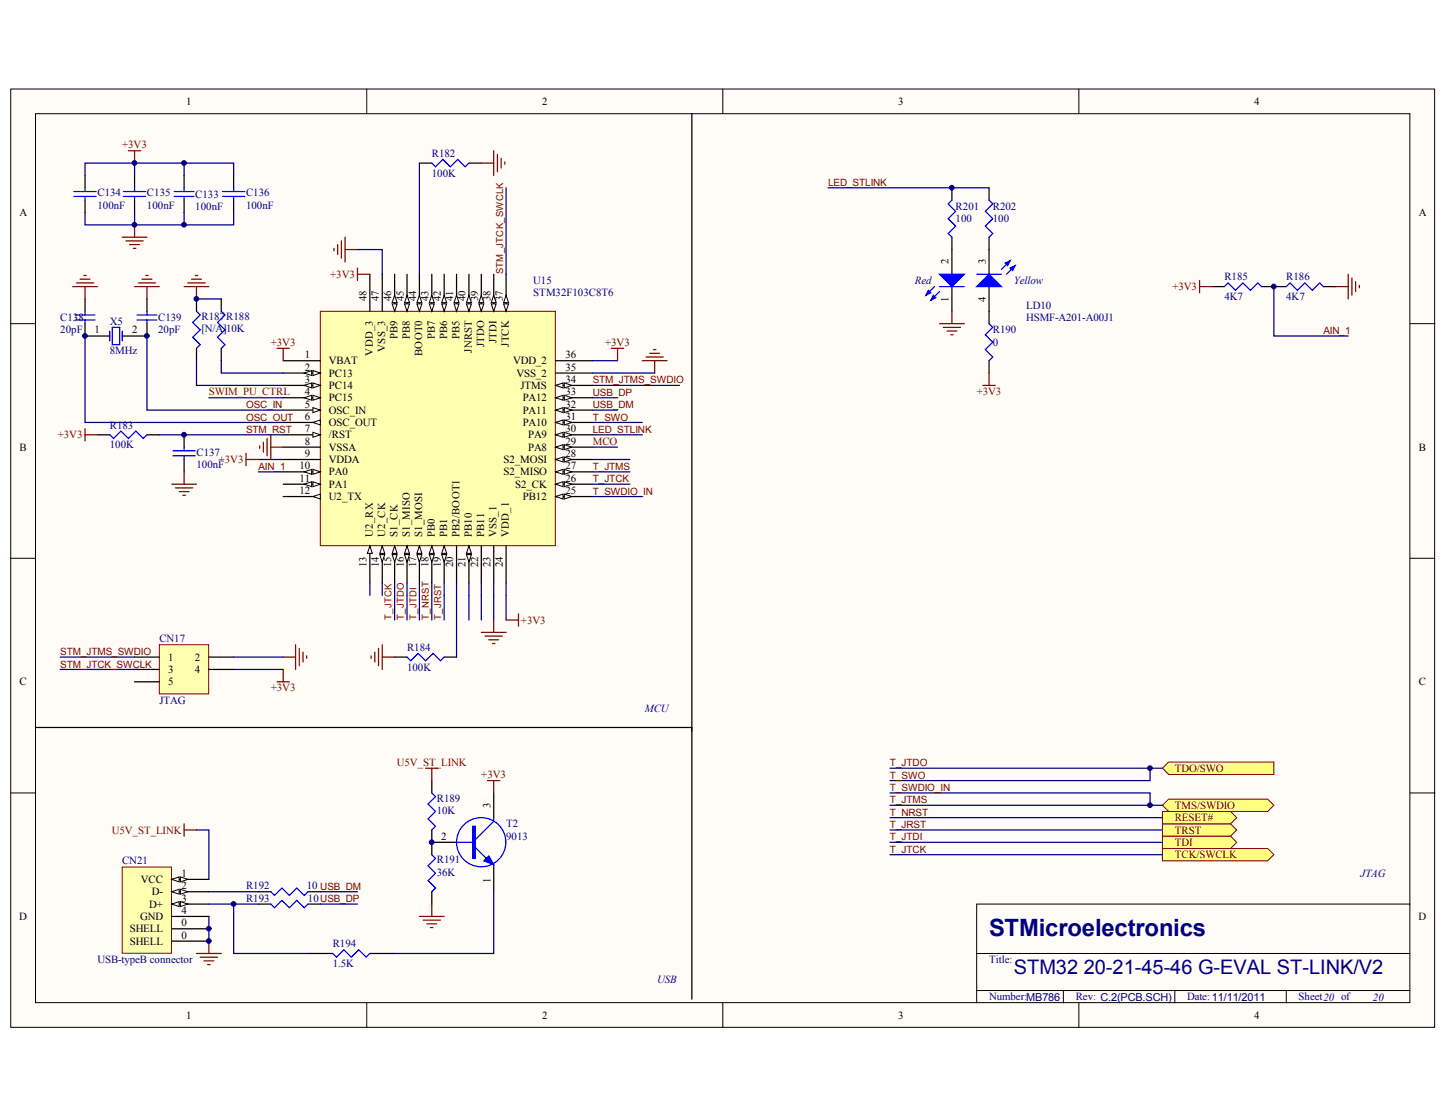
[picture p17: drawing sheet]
<svg xmlns="http://www.w3.org/2000/svg" width="279mm" height="216mm" viewBox="0 0 279 216" stroke-linecap="round" stroke-linejoin="round" font-family="sans-serif">
<defs><g id="words">
<text font-size="4.6" fill="#000080" x="190.6" y="180.3">STMicroelectronics</text>
<text font-size="3.9" fill="#000080" x="195.4" y="187.8">STM32 20-21-45-46 G-EVAL ST-LINK/V2</text>
<g font-size="2.1">
<text x="35.9" y="20.2">1</text>
<text x="104.5" y="20.2">2</text>
<text x="173.1" y="20.2">3</text>
<text x="241.7" y="20.2">4</text>
<text x="3.7" y="41.6">A</text>
<text x="273.4" y="41.6">A</text>
<text x="182.8" y="51" transform="rotate(-90 182.8 51)">2</text>
<text x="190" y="51" transform="rotate(-90 190 51)">3</text>
<text x="70.6" y="58.1" transform="rotate(-90 70.6 58.1)">48</text>
<text x="73" y="58.1" transform="rotate(-90 73 58.1)">47</text>
<text x="75.4" y="58.1" transform="rotate(-90 75.4 58.1)">46</text>
<text x="77.8" y="58.1" transform="rotate(-90 77.8 58.1)">45</text>
<text x="80.2" y="58.1" transform="rotate(-90 80.2 58.1)">44</text>
<text x="82.6" y="58.1" transform="rotate(-90 82.6 58.1)">43</text>
<text x="85" y="58.1" transform="rotate(-90 85 58.1)">42</text>
<text x="87.3" y="58.1" transform="rotate(-90 87.3 58.1)">41</text>
<text x="89.7" y="58.1" transform="rotate(-90 89.7 58.1)">40</text>
<text x="92.1" y="58.1" transform="rotate(-90 92.1 58.1)">39</text>
<text x="94.5" y="58.1" transform="rotate(-90 94.5 58.1)">38</text>
<text x="96.9" y="58.1" transform="rotate(-90 96.9 58.1)">37</text>
<text x="182.8" y="58.2" transform="rotate(-90 182.8 58.2)">1</text>
<text x="190" y="58.2" transform="rotate(-90 190 58.2)">4</text>
<text x="18.2" y="64.3">1</text>
<text x="25.5" y="64.3">2</text>
<text x="76.6" y="65.4" transform="rotate(-90 76.6 65.4)">PB9</text>
<text x="79" y="65.4" transform="rotate(-90 79 65.4)">PB8</text>
<text x="83.8" y="65.4" transform="rotate(-90 83.8 65.4)">PB7</text>
<text x="86.2" y="65.4" transform="rotate(-90 86.2 65.4)">PB6</text>
<text x="88.5" y="65.4" transform="rotate(-90 88.5 65.4)">PB5</text>
<text x="58.8" y="69">1</text>
<text x="58.8" y="71.4">2</text>
<text x="63.4" y="70.2">VBAT</text>
<text x="71.8" y="68.6" transform="rotate(-90 71.8 68.6)">VDD_3</text>
<text x="74.2" y="67.8" transform="rotate(-90 74.2 67.8)">VSS_3</text>
<text x="81.4" y="68.6" transform="rotate(-90 81.4 68.6)">BOOT0</text>
<text x="90.9" y="68" transform="rotate(-90 90.9 68)">JNRST</text>
<text x="93.3" y="67" transform="rotate(-90 93.3 67)">JTDO</text>
<text x="95.7" y="66.1" transform="rotate(-90 95.7 66.1)">JTDI</text>
<text x="98.1" y="66.8" transform="rotate(-90 98.1 66.8)">JTCK</text>
<text x="98.9" y="70.2">VDD_2</text>
<text x="109" y="71.4">35</text>
<text x="109" y="69">36</text>
<text x="58.8" y="73.8">3</text>
<text x="58.8" y="76.2">4</text>
<text x="63.4" y="72.6">PC13</text>
<text x="63.4" y="75">PC14</text>
<text x="63.4" y="77.4">PC15</text>
<text x="99.5" y="72.6">VSS_2</text>
<text x="100.3" y="75">JTMS</text>
<text x="100.7" y="77.4">PA12</text>
<text x="109" y="76.2">33</text>
<text x="109" y="73.8">34</text>
<text x="58.8" y="78.6">5</text>
<text x="58.8" y="80.9">6</text>
<text x="58.8" y="83.3">7</text>
<text x="63.4" y="79.8">OSC_IN</text>
<text x="63.4" y="82.1">OSC_OUT</text>
<text x="100.7" y="82.1">PA10</text>
<text x="100.7" y="79.8">PA11</text>
<text x="109" y="83.3">30</text>
<text x="109" y="80.9">31</text>
<text x="109" y="78.6">32</text>
<text x="3.8" y="86.9">B</text>
<text x="58.8" y="85.7">8</text>
<text x="58.8" y="88.1">9</text>
<text x="63.4" y="84.5">/RST</text>
<text x="63.4" y="86.9">VSSA</text>
<text x="63.4" y="89.3">VDDA</text>
<text x="97.1" y="89.3">S2_MOSI</text>
<text x="101.8" y="86.9">PA8</text>
<text x="101.8" y="84.5">PA9</text>
<text x="109" y="88.1">28</text>
<text x="109" y="85.7">29</text>
<text x="273.4" y="86.9">B</text>
<text x="57.7" y="90.5">10</text>
<text x="57.7" y="92.8">11</text>
<text x="57.7" y="95.2">12</text>
<text x="63.4" y="91.7">PA0</text>
<text x="63.4" y="94">PA1</text>
<text x="97.1" y="91.7">S2_MISO</text>
<text x="99.3" y="94">S2_CK</text>
<text x="109" y="95.2">25</text>
<text x="109" y="92.8">26</text>
<text x="109" y="90.5">27</text>
<text x="63.4" y="96.4">U2_TX</text>
<text x="100.8" y="96.4">PB12</text>
<text x="71.8" y="103.6" transform="rotate(-90 71.8 103.6)">U2_RX</text>
<text x="74.2" y="103.6" transform="rotate(-90 74.2 103.6)">U2_CK</text>
<text x="76.6" y="103.6" transform="rotate(-90 76.6 103.6)">S1_CK</text>
<text x="79" y="103.6" transform="rotate(-90 79 103.6)">S1_MISO</text>
<text x="81.4" y="103.6" transform="rotate(-90 81.4 103.6)">S1_MOSI</text>
<text x="83.8" y="103.6" transform="rotate(-90 83.8 103.6)">PB0</text>
<text x="86.2" y="103.6" transform="rotate(-90 86.2 103.6)">PB1</text>
<text x="88.5" y="103.6" transform="rotate(-90 88.5 103.6)">PB2/BOOT1</text>
<text x="90.9" y="103.6" transform="rotate(-90 90.9 103.6)">PB10</text>
<text x="93.3" y="103.6" transform="rotate(-90 93.3 103.6)">PB11</text>
<text x="95.7" y="103.6" transform="rotate(-90 95.7 103.6)">VSS_1</text>
<text x="98.1" y="103.6" transform="rotate(-90 98.1 103.6)">VDD_1</text>
<text x="70.6" y="109.3" transform="rotate(-90 70.6 109.3)">13</text>
<text x="73" y="109.3" transform="rotate(-90 73 109.3)">14</text>
<text x="75.4" y="109.3" transform="rotate(-90 75.4 109.3)">15</text>
<text x="77.8" y="109.3" transform="rotate(-90 77.8 109.3)">16</text>
<text x="80.2" y="109.3" transform="rotate(-90 80.2 109.3)">17</text>
<text x="82.6" y="109.3" transform="rotate(-90 82.6 109.3)">18</text>
<text x="85" y="109.3" transform="rotate(-90 85 109.3)">19</text>
<text x="87.3" y="109.3" transform="rotate(-90 87.3 109.3)">20</text>
<text x="89.7" y="109.3" transform="rotate(-90 89.7 109.3)">21</text>
<text x="92.1" y="109.3" transform="rotate(-90 92.1 109.3)">22</text>
<text x="94.5" y="109.3" transform="rotate(-90 94.5 109.3)">23</text>
<text x="96.9" y="109.3" transform="rotate(-90 96.9 109.3)">24</text>
<text x="32.4" y="127.4">1</text>
<text x="32.4" y="129.7">3</text>
<text x="37.5" y="127.4">2</text>
<text x="37.5" y="129.7">4</text>
<text x="3.8" y="132.1">C</text>
<text x="32.4" y="132.1">5</text>
<text x="273.4" y="132.1">C</text>
<text x="94.5" y="155.7" transform="rotate(-90 94.5 155.7)">3</text>
<text x="85" y="161.9">2</text>
<text x="27.2" y="170.2">VCC</text>
<text x="29.3" y="172.6">D-</text>
<text x="35" y="169">1</text>
<text x="35" y="171.4">2</text>
<text x="35" y="173.8">3</text>
<text x="94.5" y="170.1" transform="rotate(-90 94.5 170.1)">1</text>
<text x="3.7" y="177.3">D</text>
<text x="25" y="179.7">SHELL</text>
<text x="27" y="177.4">GND</text>
<text x="28.8" y="175">D+</text>
<text x="35" y="176.2">4</text>
<text x="35" y="178.5">0</text>
<text x="273.4" y="177.3">D</text>
<text x="25" y="182.1">SHELL</text>
<text x="35" y="180.9">0</text>
<text x="35.9" y="196.4">1</text>
<text x="104.5" y="196.4">2</text>
<text x="173.1" y="196.4">3</text>
<text x="241.7" y="196.4">4</text>
</g>
<g font-size="2.1" fill="#800000">
<text x="23.5" y="28.6">+3V3</text>
<text x="63.6" y="53.6">+3V3</text>
<text x="225.9" y="55.9">+3V3</text>
<text x="52.2" y="66.7">+3V3</text>
<text x="116.6" y="66.7">+3V3</text>
<text x="40.3" y="76.2">SWIM_PU_CTRL</text>
<text x="188.2" y="76.2">+3V3</text>
<text x="11.1" y="84.5">+3V3</text>
<text x="42.2" y="89.3">+3V3</text>
<text x="114.2" y="85.7">MCO</text>
<text x="100.4" y="120.2">+3V3</text>
<text x="52.2" y="133.3">+3V3</text>
<text x="76.5" y="147.6">U5V_ST_LINK</text>
<text x="92.8" y="150">+3V3</text>
<text x="226.4" y="148.8">TDO/SWO</text>
<text x="226.4" y="155.9">TMS/SWDIO</text>
<text x="21.6" y="160.7">U5V_ST_LINK</text>
<text x="226.4" y="160.7">TRST</text>
<text x="226.4" y="158.3">RESET#</text>
<text x="226.4" y="163.1">TDI</text>
<text x="226.4" y="165.5">TCK/SWCLK</text>
</g>
<g font-size="2.1" fill="#000080">
<text x="83.2" y="30.2">R182</text>
<text x="83.2" y="34">100K</text>
<text x="18.8" y="37.9">C134</text>
<text x="18.8" y="40.2">100nF</text>
<text x="28.3" y="37.9">C135</text>
<text x="28.3" y="40.2">100nF</text>
<text x="37.6" y="38.1">C133</text>
<text x="37.6" y="40.5">100nF</text>
<text x="47.4" y="37.9">C136</text>
<text x="47.4" y="40.2">100nF</text>
<text x="184.2" y="40.5">R201</text>
<text x="191.3" y="40.5">R202</text>
<text x="184.2" y="42.9">100</text>
<text x="191.3" y="42.9">100</text>
<text x="102.8" y="54.8">U15</text>
<text x="102.8" y="57.1">STM32F103C8T6</text>
<text x="176.3" y="54.8">Red</text>
<text x="195.4" y="54.8">Yellow</text>
<text x="197.8" y="59.5">LD10</text>
<text x="235.9" y="54">R185</text>
<text x="235.9" y="57.9">4K7</text>
<text x="247.9" y="54">R186</text>
<text x="247.9" y="57.9">4K7</text>
<text x="11.6" y="64.3">20pF</text>
<text x="11.6" y="61.9">C138</text>
<text x="21.2" y="62.6">X5</text>
<text x="30.5" y="64.3">20pF</text>
<text x="30.5" y="61.9">C139</text>
<text x="38.8" y="61.7">R187R188</text>
<text x="38.8" y="64">[N/A]10K</text>
<text x="191.3" y="64.3">R190</text>
<text x="197.8" y="61.9">HSMF-A201-A00J1</text>
<text x="21.2" y="68.3">8MHz</text>
<text x="191.3" y="66.7">0</text>
<text x="21.2" y="82.6">R183</text>
<text x="21.2" y="86.4">100K</text>
<text x="37.9" y="87.8">C137</text>
<text x="37.9" y="90.2">100nF</text>
<text x="30.7" y="123.8">CN17</text>
<text x="78.4" y="125.5">R184</text>
<text x="78.4" y="129.3">100K</text>
<text x="30.7" y="135.7">JTAG</text>
<text x="124.3" y="137.2">MCU</text>
<text x="84.2" y="154.5">R189</text>
<text x="84.2" y="156.9">10K</text>
<text x="97.5" y="159.5">T2</text>
<text x="97.5" y="161.9">9013</text>
<text x="23.5" y="166.6">CN21</text>
<text x="84.2" y="166.4">R191</text>
<text x="47.4" y="171.4">R192</text>
<text x="47.4" y="173.8">R193</text>
<text x="59.1" y="171.4">10 USB_DM</text>
<text x="59.3" y="173.8">10USB_DP</text>
<text x="84.2" y="168.8">36K</text>
<text x="262.2" y="169.1">JTAG</text>
<text x="18.8" y="185.7">USB-typeB connector</text>
<text x="64.1" y="182.6">R194</text>
<text x="190.6" y="185.7">Title:</text>
<text x="64.1" y="186.4">1.5K</text>
<text x="126.6" y="189.5">USB</text>
<text x="190.6" y="192.8">Number:MB786</text>
<text x="207.3" y="192.8">Rev: C.2(PCB.SCH)</text>
<text x="228.8" y="192.8">Date: 11/11/2011</text>
<text x="250.3" y="192.8">Sheet20 of</text>
<text x="264.6" y="192.9">20</text>
</g>
<g font-size="1.9" fill="#800000">
<text x="159.6" y="35.8">LED_STLINK</text>
<text x="255" y="64.4">AIN_1</text>
<text x="114.2" y="76.3">USB_DP</text>
<text x="114.2" y="73.9">STM_JTMS_SWDIO</text>
<text x="47.4" y="83.4">STM_RST</text>
<text x="47.4" y="78.7">OSC_IN</text>
<text x="47.4" y="81.1">OSC_OUT</text>
<text x="114.2" y="78.7">USB_DM</text>
<text x="114.2" y="83.4">LED_STLINK</text>
<text x="114.2" y="81.1">T_SWO</text>
<text x="49.8" y="90.6">AIN_1</text>
<text x="114.2" y="93">T_JTCK</text>
<text x="114.2" y="90.6">T_JTMS</text>
<text x="114.2" y="95.3">T_SWDIO_IN</text>
<text x="11.6" y="126.3">STM_JTMS_SWDIO</text>
<text x="11.6" y="128.7">STM_JTCK_SWCLK</text>
<text x="171.5" y="147.7">T_JTDO</text>
<text x="171.5" y="154.9">T_JTMS</text>
<text x="171.5" y="150.1">T_SWO</text>
<text x="171.5" y="152.5">T_SWDIO_IN</text>
<text x="171.5" y="157.2">T_NRST</text>
<text x="171.5" y="159.6">T_JRST</text>
<text x="171.5" y="164.4">T_JTCK</text>
<text x="171.5" y="162">T_JTDI</text>
</g>
<g font-size="1.8" fill="#800000">
<text x="96.9" y="52.9" transform="rotate(-90 96.9 52.9)">STM_JTCK_SWCLK</text>
<text x="75.5" y="119.5" transform="rotate(-90 75.5 119.5)">T_JTCK</text>
<text x="77.9" y="119.5" transform="rotate(-90 77.9 119.5)">T_JTDO</text>
<text x="80.2" y="119.5" transform="rotate(-90 80.2 119.5)">T_JTDI</text>
<text x="82.6" y="119.5" transform="rotate(-90 82.6 119.5)">T_NRST</text>
<text x="85" y="119.5" transform="rotate(-90 85 119.5)">T_JRST</text>
</g>
</g></defs>
<g fill="#fffcf8" stroke="#000" stroke-width=".19">
<path d="M2.1 17.2h274.4v180.8h-274.4z"/>
<path d="M6.8 21.9h264.9v171.4h-264.9z"/>
</g>
<g fill="none" stroke="#000" stroke-width=".19">
<path d="M70.7 17.2v4.7M139.3 17.2v4.7M207.9 17.2v4.7M2.1 62.4h4.7M271.7 62.4h4.8M2.1 107.6h4.7M271.7 107.6h4.8M2.1 152.9h4.7M271.7 152.9h4.8M271.7 174.3h-83.5v19M70.7 193.3v4.8M139.3 193.3v4.8"/>
<path d="M188.2 183.8h83.5M188.2 190.9h83.5M204.9 190.9v2.4M207.9 193.3v4.8M226.4 190.9v2.4M247.9 190.9v2.4"/>
</g>
<path d="M61.7 60h45.3v45.2h-45.3z" fill="#ffffb0" stroke="#800000" stroke-width=".19"/>
<path d="M54.6 69.5h7.1M54.6 71.9h7.1" fill="none" stroke="#000" stroke-width=".24"/>
<g fill="#fffcf8" stroke="#000" stroke-width=".19">
<path d="M60.3 71.4l1.4 .5-1.4 .5z"/>
<path d="M58.6 71.9l1.5-.5v1z"/>
</g>
<path d="M54.6 74.3h7.1" fill="none" stroke="#000" stroke-width=".24"/>
<g fill="#fffcf8" stroke="#000" stroke-width=".19">
<path d="M60.3 73.8l1.4 .5-1.4 .5z"/>
<path d="M58.6 74.3l1.5-.5v1z"/>
</g>
<path d="M54.6 76.7h7.1" fill="none" stroke="#000" stroke-width=".24"/>
<g fill="#fffcf8" stroke="#000" stroke-width=".19">
<path d="M60.3 76.2l1.4 .5-1.4 .4z"/>
<path d="M58.6 76.7l1.5-.5v.9z"/>
</g>
<path d="M54.6 79.1h7.1" fill="none" stroke="#000" stroke-width=".24"/>
<path d="M60.3 78.6l1.4 .5-1.4 .4z" fill="#fffcf8" stroke="#000" stroke-width=".19"/>
<path d="M54.6 81.4h7.1" fill="none" stroke="#000" stroke-width=".24"/>
<path d="M60.3 81.4l1.4-.4v.9z" fill="#fffcf8" stroke="#000" stroke-width=".19"/>
<path d="M54.6 83.8h7.1" fill="none" stroke="#000" stroke-width=".24"/>
<path d="M60.3 83.3l1.4 .5-1.4 .5z" fill="#fffcf8" stroke="#000" stroke-width=".19"/>
<path d="M54.6 86.2h7.1M54.6 88.6h7.1M54.6 91h7.1" fill="none" stroke="#000" stroke-width=".24"/>
<g fill="#fffcf8" stroke="#000" stroke-width=".19">
<path d="M60.3 90.5l1.4 .5-1.4 .4z"/>
<path d="M58.6 91l1.5-.5v.9z"/>
</g>
<path d="M54.6 93.3h7.1" fill="none" stroke="#000" stroke-width=".24"/>
<g fill="#fffcf8" stroke="#000" stroke-width=".19">
<path d="M60.3 92.9l1.4 .4-1.4 .5z"/>
<path d="M58.6 93.3l1.5-.4v.9z"/>
</g>
<path d="M54.6 95.7h7.1" fill="none" stroke="#000" stroke-width=".24"/>
<path d="M60.3 95.7l1.4-.5v1z" fill="#fffcf8" stroke="#000" stroke-width=".19"/>
<path d="M71.3 105.2v7.2" fill="none" stroke="#000" stroke-width=".24"/>
<path d="M71.3 105.2l.5 1.5h-1z" fill="#fffcf8" stroke="#000" stroke-width=".19"/>
<path d="M73.7 105.2v7.2" fill="none" stroke="#000" stroke-width=".24"/>
<g fill="#fffcf8" stroke="#000" stroke-width=".19">
<path d="M73.7 105.2l.4 1.5h-.9z"/>
<path d="M73.2 106.9h.9l-.4 1.4z"/>
</g>
<path d="M76.1 105.2v7.2" fill="none" stroke="#000" stroke-width=".24"/>
<g fill="#fffcf8" stroke="#000" stroke-width=".19">
<path d="M76.1 105.2l.4 1.5h-.9z"/>
<path d="M75.6 106.9h.9l-.4 1.4z"/>
</g>
<path d="M78.4 105.2v7.2" fill="none" stroke="#000" stroke-width=".24"/>
<g fill="#fffcf8" stroke="#000" stroke-width=".19">
<path d="M78.4 105.2l.5 1.5h-.9z"/>
<path d="M78 106.9h.9l-.5 1.4z"/>
</g>
<path d="M80.8 105.2v7.2" fill="none" stroke="#000" stroke-width=".24"/>
<g fill="#fffcf8" stroke="#000" stroke-width=".19">
<path d="M80.8 105.2l.5 1.5h-1z"/>
<path d="M80.3 106.9h1l-.5 1.4z"/>
</g>
<path d="M83.2 105.2v7.2" fill="none" stroke="#000" stroke-width=".24"/>
<g fill="#fffcf8" stroke="#000" stroke-width=".19">
<path d="M83.2 105.2l.5 1.5h-1z"/>
<path d="M82.7 106.9h1l-.5 1.4z"/>
</g>
<path d="M85.6 105.2v7.2" fill="none" stroke="#000" stroke-width=".24"/>
<g fill="#fffcf8" stroke="#000" stroke-width=".19">
<path d="M85.6 105.2l.5 1.5h-1z"/>
<path d="M85.1 106.9h1l-.5 1.4z"/>
</g>
<path d="M88 105.2v7.2M90.4 105.2v7.2" fill="none" stroke="#000" stroke-width=".24"/>
<g fill="#fffcf8" stroke="#000" stroke-width=".19">
<path d="M90.4 105.2l.4 1.5h-.9z"/>
<path d="M89.9 106.9h.9l-.4 1.4z"/>
</g>
<path d="M107.1 95.7h7.1M95.1 105.2v7.2M97.5 105.2v7.2" fill="none" stroke="#000" stroke-width=".24"/>
<g fill="#fffcf8" stroke="#000" stroke-width=".19">
<path d="M107.1 95.7l1.4-.5v1z"/>
<path d="M108.7 95.2l1.5 .5-1.5 .5z"/>
</g>
<path d="M107.1 93.3h7.1M92.8 105.2v7.2" fill="none" stroke="#000" stroke-width=".24"/>
<g fill="#fffcf8" stroke="#000" stroke-width=".19">
<path d="M107.1 93.3l1.4-.4v.9z"/>
<path d="M108.7 92.9l1.5 .4-1.5 .5z"/>
</g>
<path d="M107.1 91h7.1" fill="none" stroke="#000" stroke-width=".24"/>
<g fill="#fffcf8" stroke="#000" stroke-width=".19">
<path d="M107.1 91l1.4-.5v.9z"/>
<path d="M108.7 90.5l1.5 .5-1.5 .4z"/>
</g>
<path d="M107.1 88.6h7.1" fill="none" stroke="#000" stroke-width=".24"/>
<g fill="#fffcf8" stroke="#000" stroke-width=".19">
<path d="M107.1 88.6l1.4-.5v1z"/>
<path d="M108.7 88.1l1.5 .5-1.5 .5z"/>
</g>
<path d="M107.1 86.2h7.1" fill="none" stroke="#000" stroke-width=".24"/>
<g fill="#fffcf8" stroke="#000" stroke-width=".19">
<path d="M107.1 86.2l1.4-.5v1z"/>
<path d="M108.7 85.7l1.5 .5-1.5 .5z"/>
</g>
<path d="M107.1 83.8h7.1" fill="none" stroke="#000" stroke-width=".24"/>
<g fill="#fffcf8" stroke="#000" stroke-width=".19">
<path d="M107.1 83.8l1.4-.5v1z"/>
<path d="M108.7 83.3l1.5 .5-1.5 .5z"/>
</g>
<path d="M107.1 81.4h7.1" fill="none" stroke="#000" stroke-width=".24"/>
<g fill="#fffcf8" stroke="#000" stroke-width=".19">
<path d="M107.1 81.4l1.4-.4v.9z"/>
<path d="M108.7 81l1.5 .4-1.5 .5z"/>
</g>
<path d="M107.1 79.1h7.1" fill="none" stroke="#000" stroke-width=".24"/>
<g fill="#fffcf8" stroke="#000" stroke-width=".19">
<path d="M107.1 79.1l1.4-.5v.9z"/>
<path d="M108.7 78.6l1.5 .5-1.5 .4z"/>
</g>
<path d="M107.1 76.7h7.1" fill="none" stroke="#000" stroke-width=".24"/>
<g fill="#fffcf8" stroke="#000" stroke-width=".19">
<path d="M107.1 76.7l1.4-.5v.9z"/>
<path d="M108.7 76.2l1.5 .5-1.5 .4z"/>
</g>
<path d="M107.1 74.3h7.1" fill="none" stroke="#000" stroke-width=".24"/>
<g fill="#fffcf8" stroke="#000" stroke-width=".19">
<path d="M107.1 74.3l1.4-.5v1z"/>
<path d="M108.7 73.8l1.5 .5-1.5 .5z"/>
</g>
<path d="M97.5 52.9v7.1M107.1 71.9h7.1M107.1 69.5h7.1" fill="none" stroke="#000" stroke-width=".24"/>
<g fill="#fffcf8" stroke="#000" stroke-width=".19">
<path d="M97.1 58.6h.9l-.5 1.4z"/>
<path d="M97.5 56.9l.5 1.4h-.9z"/>
</g>
<path d="M95.1 52.9v7.1" fill="none" stroke="#000" stroke-width=".24"/>
<g fill="#fffcf8" stroke="#000" stroke-width=".19">
<path d="M94.7 58.6h.9l-.5 1.4z"/>
<path d="M95.1 56.9l.5 1.4h-.9z"/>
</g>
<path d="M92.8 52.9v7.1" fill="none" stroke="#000" stroke-width=".24"/>
<g fill="#fffcf8" stroke="#000" stroke-width=".19">
<path d="M92.3 58.6h.9l-.4 1.4z"/>
<path d="M92.8 56.9l.4 1.4h-.9z"/>
</g>
<path d="M90.4 52.9v7.1" fill="none" stroke="#000" stroke-width=".24"/>
<g fill="#fffcf8" stroke="#000" stroke-width=".19">
<path d="M89.9 58.6h.9l-.4 1.4z"/>
<path d="M90.4 56.9l.4 1.4h-.9z"/>
</g>
<path d="M88 52.9v7.1" fill="none" stroke="#000" stroke-width=".24"/>
<g fill="#fffcf8" stroke="#000" stroke-width=".19">
<path d="M87.5 58.6h1l-.5 1.4z"/>
<path d="M88 56.9l.5 1.4h-1z"/>
</g>
<path d="M85.6 52.9v7.1" fill="none" stroke="#000" stroke-width=".24"/>
<g fill="#fffcf8" stroke="#000" stroke-width=".19">
<path d="M85.1 58.6h1l-.5 1.4z"/>
<path d="M85.6 56.9l.5 1.4h-1z"/>
</g>
<path d="M83.2 52.9v7.1" fill="none" stroke="#000" stroke-width=".24"/>
<g fill="#fffcf8" stroke="#000" stroke-width=".19">
<path d="M82.7 58.6h1l-.5 1.4z"/>
<path d="M83.2 56.9l.5 1.4h-1z"/>
</g>
<path d="M80.8 52.9v7.1" fill="none" stroke="#000" stroke-width=".24"/>
<g fill="#fffcf8" stroke="#000" stroke-width=".19">
<path d="M80.3 58.6h1l-.5 1.4z"/>
<path d="M80.8 56.9l.5 1.4h-1z"/>
</g>
<path d="M78.4 52.9v7.1" fill="none" stroke="#000" stroke-width=".24"/>
<g fill="#fffcf8" stroke="#000" stroke-width=".19">
<path d="M78 58.6h.9l-.5 1.4z"/>
<path d="M78.4 56.9l.5 1.4h-.9z"/>
</g>
<path d="M76.1 52.9v7.1" fill="none" stroke="#000" stroke-width=".24"/>
<g fill="#fffcf8" stroke="#000" stroke-width=".19">
<path d="M75.6 58.6h.9l-.4 1.4z"/>
<path d="M76.1 56.9l.4 1.4h-.9z"/>
</g>
<g fill="none" stroke="#000" stroke-width=".24">
<path d="M183.4 36.2v2.4M16.4 57.6v2.4M28.3 57.6v2.4M71.3 52.9v7.1M73.7 52.9v7.1M183.4 45.7v2.4M233.6 55.2h2.3M243.1 55.2h4.8M255 55.2h2.4M16.4 62.4v2.4h4.8M28.3 62.4v2.4h-4.8M18.8 83.8h2.4"/>
<path d="M28.3 83.8h2.4M35.5 83.8v2.4M35.5 88.6v2.4"/>
</g>
<g fill="none" stroke="#800000" stroke-width=".24">
<path d="M14 55.2h4.8M14.7 54.5h3.4M15.4 53.8h1.9M16.1 53.1h.5M16.4 55.2v2.4M25.9 55.2h4.8M26.6 54.5h3.4M27.4 53.8h1.9M28.1 53.1h.5M28.3 55.2v2.4M64.4 47.9v.4M65.1 47.2v1.9"/>
<path d="M65.8 46.4v3.4M66.5 45.7v4.8M66.5 48.1h2.4M68.9 51.7v2.4M68.9 52.9h2.4M231.2 55.2h2.4M231.2 54.1v2.3M257.4 55.2h2.4M259.8 52.9v4.7M260.5 53.6v3.3M261.2 54.3v1.9M262 55v.5"/>
<path d="M53.4 67.2h2.4M54.6 67.2v2.3M117.8 67.2h2.4M119 67.2v2.3M123.8 69.5h4.8M124.5 68.8h3.3M125.2 68.1h1.9M125.9 67.4h.5M126.2 69.5v2.4M181.1 62.4h4.7M181.8 63.1h3.3M182.5 63.8h1.9"/>
<path d="M183.2 64.5h.5M183.4 60v2.4M16.4 82.6v2.4M16.4 83.8h2.4M33.1 93.3h4.8M33.8 94.1h3.4M34.5 94.8h1.9M35.2 95.5h.5M35.5 91v2.3M47.4 87.4v2.4M47.4 88.6h2.4M50 86v.4"/>
<path d="M50.8 85.2v1.9M51.5 84.5v3.4M52.2 83.8v4.8M52.2 86.2h2.4M95.1 119.5v2.4M97.5 119.5h2.4M99.9 118.3v2.4M71.5 126.4v.5M72.2 125.7v1.9M72.9 125v3.3M73.7 124.3v4.7M73.7 126.7h2.4"/>
<path d="M92.8 121.9h4.7M93.5 122.6h3.3M94.2 123.3h1.9M94.9 124h.5"/>
</g>
<g fill="none" stroke="#00f" stroke-width=".24">
<path d="M183.4 38.6l-.7 .7 1.5 1.4-1.5 1.5 1.5 1.4-1.5 1.4 .7 .7M235.9 55.2l.8-.7 1.4 1.5 1.4-1.5 1.5 1.5 1.4-1.5 .7 .7M247.9 55.2l.7-.7 1.4 1.5 1.5-1.5 1.4 1.5 1.4-1.5 .7 .7M14.5 61.7h3.8M14.5 60.7h3.8M16.4 60v.7M16.4 61.7v.7M21.2 63.8v1.9M21.6 63.1h1.5v3.3h-1.5zM23.5 63.8v1.9M26.4 61.7h3.8M26.4 60.7h3.8"/>
<path d="M28.3 60v.7M28.3 61.7v.7M21.2 83.8l.7 .7 1.4-1.4 1.4 1.4 1.5-1.4 1.4 1.4 .7-.7M33.3 86.9h4.3M33.3 87.9h4.3M35.5 86.2v.7M35.5 87.9v.7"/>
</g>
<g fill="none" stroke="#000080" stroke-width=".24">
<path d="M97.5 36.2v16.7M68.9 48.1h4.8v4.8M245.5 55.2v9.6h14.3M16.4 64.8v16.6h38.2M28.3 64.8v14.3h26.3M114.2 79.1h4.8M114.2 76.7h4.8M114.2 74.3h16.7M114.2 69.5h4.8M114.2 71.9h12M30.7 83.8h23.9M49.8 91h4.8"/>
<path d="M49.8 88.6h4.8M114.2 93.3h7.2M114.2 91h7.2M114.2 88.6h7.2M114.2 86.2h4.8M71.3 112.4v2.4M73.7 112.4v2.4M76.1 112.4v7.1M78.4 112.4v7.1M80.8 112.4v7.1M83.2 112.4v7.1M85.6 112.4v7.1"/>
<path d="M88 112.4v2.4M90.4 112.4v7.1M92.8 112.4v7.1M95.1 112.4v7.1M97.5 112.4v7.1"/>
</g>
<path d="M23.5 167.1h9.5v16.7h-9.5z" fill="#ffffb0" stroke="#800000" stroke-width=".19"/>
<path d="M33.1 169.5h7.2" fill="none" stroke="#000" stroke-width=".24"/>
<g fill="#fffcf8" stroke="#000" stroke-width=".19">
<path d="M33.1 169.5l1.4-.5v1z"/>
<path d="M34.8 169l1.4 .5-1.4 .5z"/>
</g>
<path d="M33.1 171.9h7.2" fill="none" stroke="#000" stroke-width=".24"/>
<g fill="#fffcf8" stroke="#000" stroke-width=".19">
<path d="M33.1 171.9l1.4-.5v1z"/>
<path d="M34.8 171.4l1.4 .5-1.4 .5z"/>
</g>
<path d="M33.1 174.3h7.2" fill="none" stroke="#000" stroke-width=".24"/>
<g fill="#fffcf8" stroke="#000" stroke-width=".19">
<path d="M33.1 174.3l1.4-.5v1z"/>
<path d="M34.8 173.8l1.4 .5-1.4 .5z"/>
</g>
<g fill="none" stroke="#000" stroke-width=".24">
<path d="M16.4 33.8v2.4M16.4 38.6v2.4M25.9 33.8v2.4M25.9 38.6v2.4M35.5 33.8v2.4M35.5 38.6v2.4M45 33.8v2.4M45 38.6v2.4M133.3 21.9v170.7M6.8 140.2h126.5M33.1 176.7h7.2M33.1 179h7.2"/>
<path d="M49.8 171.9h2.4M49.8 174.3h2.4M59.3 171.9h2.4M59.3 174.3h2.4M33.1 181.4h7.2"/>
</g>
<g fill="none" stroke="#000080" stroke-width=".24">
<path d="M16.4 33.8v-2.4h19.1v2.4M25.9 31.4v2.4M35.5 31.4h9.5v2.4M16.4 41v2.3h28.6v-2.3M25.9 41v2.3M35.5 41v2.3M11.6 129h14.3M11.6 126.7h14.3M45 129h9.6M45 126.7h9.6M37.9 160h2.4v9.5M40.3 171.9h9.5"/>
<path d="M40.3 174.3h9.5M40.3 176.7v4.7M61.7 171.9h7.2M61.7 174.3h7.2"/>
</g>
<g fill="none" stroke="#800000" stroke-width=".24">
<path d="M24.7 29.1h2.4M25.9 29.1v2.3M23.5 45.7h4.8M24.3 46.4h3.3M25 47.2h1.9M25.7 47.9h.5M25.9 43.3v2.4M53.4 131.4h2.4M54.6 129v2.4M35.5 158.8v2.4M35.5 160h2.4M37.9 183.8h4.7"/>
<path d="M38.6 184.5h3.3M39.3 185.2h1.9M40 185.9h.5M40.3 181.4v2.4"/>
</g>
<g fill="none" stroke="#00f" stroke-width=".24">
<path d="M14.2 36.9h4.3M14.2 37.9h4.3M16.4 36.2v.7M16.4 37.9v.7M23.8 36.9h4.3M23.8 37.9h4.3M25.9 36.2v.7M25.9 37.9v.7M33.6 36.9h3.8M33.6 37.9h3.8M35.5 36.2v.7M35.5 37.9v.7"/>
<path d="M42.9 36.9h4.3M42.9 37.9h4.3M45 36.2v.7M45 37.9v.7M52.2 171.9l.7 .7 1.4-1.4 1.5 1.4 1.4-1.4 1.4 1.4 .7-.7M52.2 174.3l.7 .7 1.4-1.4 1.5 1.4 1.4-1.4 1.4 1.4 .7-.7"/>
</g>
<g fill="#ffff80" stroke="#800000" stroke-width=".19">
<path d="M224 161.2h13.1l1.2 1.2-1.2 1.2h-13.1z" fill-rule="evenodd"/>
<path d="M224 158.8h13.1l1.2 1.2-1.2 1.2h-13.1z" fill-rule="evenodd"/>
<path d="M224 155.2l1.2-1.2h19.1l1.2 1.2-1.2 1.2h-19.1z" fill-rule="evenodd"/>
<path d="M224 163.6h20.3l1.2 1.2-1.2 1.1h-20.3z" fill-rule="evenodd"/>
<path d="M224 148.1l1.2-1.2h20.3v2.4h-20.3z" fill-rule="evenodd"/>
<path d="M224 156.4h13.1l1.2 1.2-1.2 1.2h-13.1z" fill-rule="evenodd"/>
</g>
<path d="M80.8 31.4v21.5M40.3 76.7h14.3M114.2 95.7h9.6M114.2 81.4h9.6M171.5 152.9h50.1v2.3M171.5 157.6h52.5M171.5 160h52.5M171.5 155.2h52.5M171.5 148.1h52.5M221.6 148.1v2.4h-50.1M171.5 162.4h52.5M171.5 164.8h52.5" fill="none" stroke="#000080" stroke-width=".24"/>
<path d="M80.8 31.4h2.4M90.4 31.4h2.4" fill="none" stroke="#000" stroke-width=".24"/>
<path d="M83.2 31.4l.7 .8 1.5-1.5 1.4 1.5 1.4-1.5 1.5 1.5 .7-.8" fill="none" stroke="#00f" stroke-width=".24"/>
<path d="M92.8 31.4h2.3M95.1 29.1v4.7M95.9 29.8v3.3M96.6 30.5v1.9M97.3 31.2v.5M54.6 126.7h2.4M57 124.3v4.7M57.7 125v3.3M58.4 125.7v1.9M59.1 126.4v.5" fill="none" stroke="#800000" stroke-width=".24"/>
<path d="M30.7 124.3h9.5v9.5h-9.5z" fill="#ffffb0" stroke="#800000" stroke-width=".19"/>
<g fill="none" stroke="#000" stroke-width=".24">
<path d="M190.6 36.2v2.4M37.9 57.6v2.4M42.6 57.6v2.4M183.4 48.1v4.8M183.4 55.2v4.8M190.6 45.7v7.2M190.6 55.2v7.2M37.9 67.2v2.3M42.6 67.2v2.3M190.6 69.5v2.4M25.9 126.7h4.8M25.9 129h4.8"/>
<path d="M25.9 131.4h4.8M40.3 126.7h4.7M40.3 129h4.7M76.1 126.7h2.3M85.6 126.7h2.4M83.2 150.5v2.4M83.2 160v4.8M95.1 152.9v4.7M83.2 171.9v2.4M83.2 162.4h4.8M95.1 167.1v4.8M59.3 183.8h4.8"/>
<path d="M71.3 183.8h4.8"/>
</g>
<g fill="none" stroke="#00f" stroke-width=".24">
<path d="M190.6 38.6l.7 .7-1.4 1.4 1.4 1.5-1.4 1.4 1.4 1.4-.7 .7M180.1 55.2l-1.7 1.7M181.1 55.2h4.7M181.1 56.2l-1.7 1.7M188.2 52.9h4.8M194.7 50.2l-1.7 1.7M195.6 51.2l-1.7 1.7M37.9 60l.7 .7-1.4 1.5 1.4 1.4-1.4 1.4 1.4 1.4-.7 .8M42.6 60l.8 .7-1.5 1.5 1.5 1.4-1.5 1.4 1.5 1.4-.8 .8M190.6 62.4l.7 .7-1.4 1.4 1.4 1.5-1.4 1.4 1.4 1.4-.7 .7M78.4 126.7l.8 .7 1.4-1.4 1.4 1.4 1.4-1.4 1.5 1.4 .7-.7M83.2 152.9l.7 .7-1.4 1.4 1.4 1.4-1.4 1.5 1.4 1.4-.7 .7"/>
<path d="M95.1 157.6v.7l-3.5 3.6M83.2 164.8l.7 .7-1.4 1.4 1.4 1.4-1.4 1.5 1.4 1.4-.7 .7M88 162.4h3.6M91.6 163.3l2.1 2.2M95.1 166.7v.4M64.1 183.8l.7 .7 1.5-1.4 1.4 1.4 1.4-1.4 1.5 1.4 .7-.7"/>
<circle cx="92.7" cy="162.4" r="4.7"/>
</g>
<g fill="none" stroke="#800000" stroke-width=".24">
<path d="M35.5 55.2h4.8M36.2 54.5h3.3M36.9 53.8h1.9M37.6 53.1h.5M37.9 55.2v2.4M189.4 74.3h2.4M190.6 71.9v2.4M82 148.1h2.4M83.2 148.1v2.4M93.9 150.5h2.4M95.1 150.5v2.4M80.8 176.7h4.8"/>
<path d="M81.5 177.4h3.4M82.3 178.1h1.9M83 178.8h.4M83.2 174.3v2.4"/>
</g>
<g fill="#00f" stroke="#00f" stroke-width=".24">
<path d="M93.2 165.9l1-.9 .9 1.7z"/>
<path d="M181.1 52.9h4.7l-2.4 2.3z"/>
<path d="M194.7 51.7l.9-.5-.5 1z"/>
<path d="M193.7 50.7l1-.5-.5 1z"/>
<path d="M188.2 55.2l2.4-2.3 2.4 2.3z"/>
<path d="M178.9 56l.5 .4-1 .5z"/>
<path d="M179.9 56.9l.4 .5-.9 .5z"/>
<path d="M91.1 159.3h.5v6.2h-.5z" fill-rule="evenodd"/>
</g>
<path d="M159.6 36.2h31M37.9 57.6h4.7M37.9 69.5v4.8h16.7M42.6 69.5v2.4h12M114.2 83.8h9.6M88 114.8v11.9M45 174.3v9.5h14.3M95.1 171.9v11.9h-19" fill="none" stroke="#000080" stroke-width=".24"/>
<g fill="#000080" stroke="#000080" stroke-width=".19">
<circle cx="16.4" cy="64.7" r=".45"/>
<circle cx="25.9" cy="43.3" r=".45"/>
<circle cx="25.9" cy="31.4" r=".45"/>
<circle cx="28.3" cy="64.7" r=".45"/>
<circle cx="35.5" cy="83.8" r=".45"/>
<circle cx="35.5" cy="43.3" r=".45"/>
<circle cx="35.5" cy="31.4" r=".45"/>
<circle cx="37.8" cy="57.6" r=".45"/>
<circle cx="40.2" cy="181.4" r=".45"/>
<circle cx="40.2" cy="179" r=".45"/>
<circle cx="45" cy="174.3" r=".45"/>
<circle cx="83.2" cy="162.4" r=".45"/>
<circle cx="183.4" cy="36.2" r=".45"/>
<circle cx="221.6" cy="155.2" r=".45"/>
<circle cx="221.6" cy="148.1" r=".45"/>
<circle cx="245.5" cy="55.2" r=".45"/>
</g>
<use href="#words"/>
</svg>
